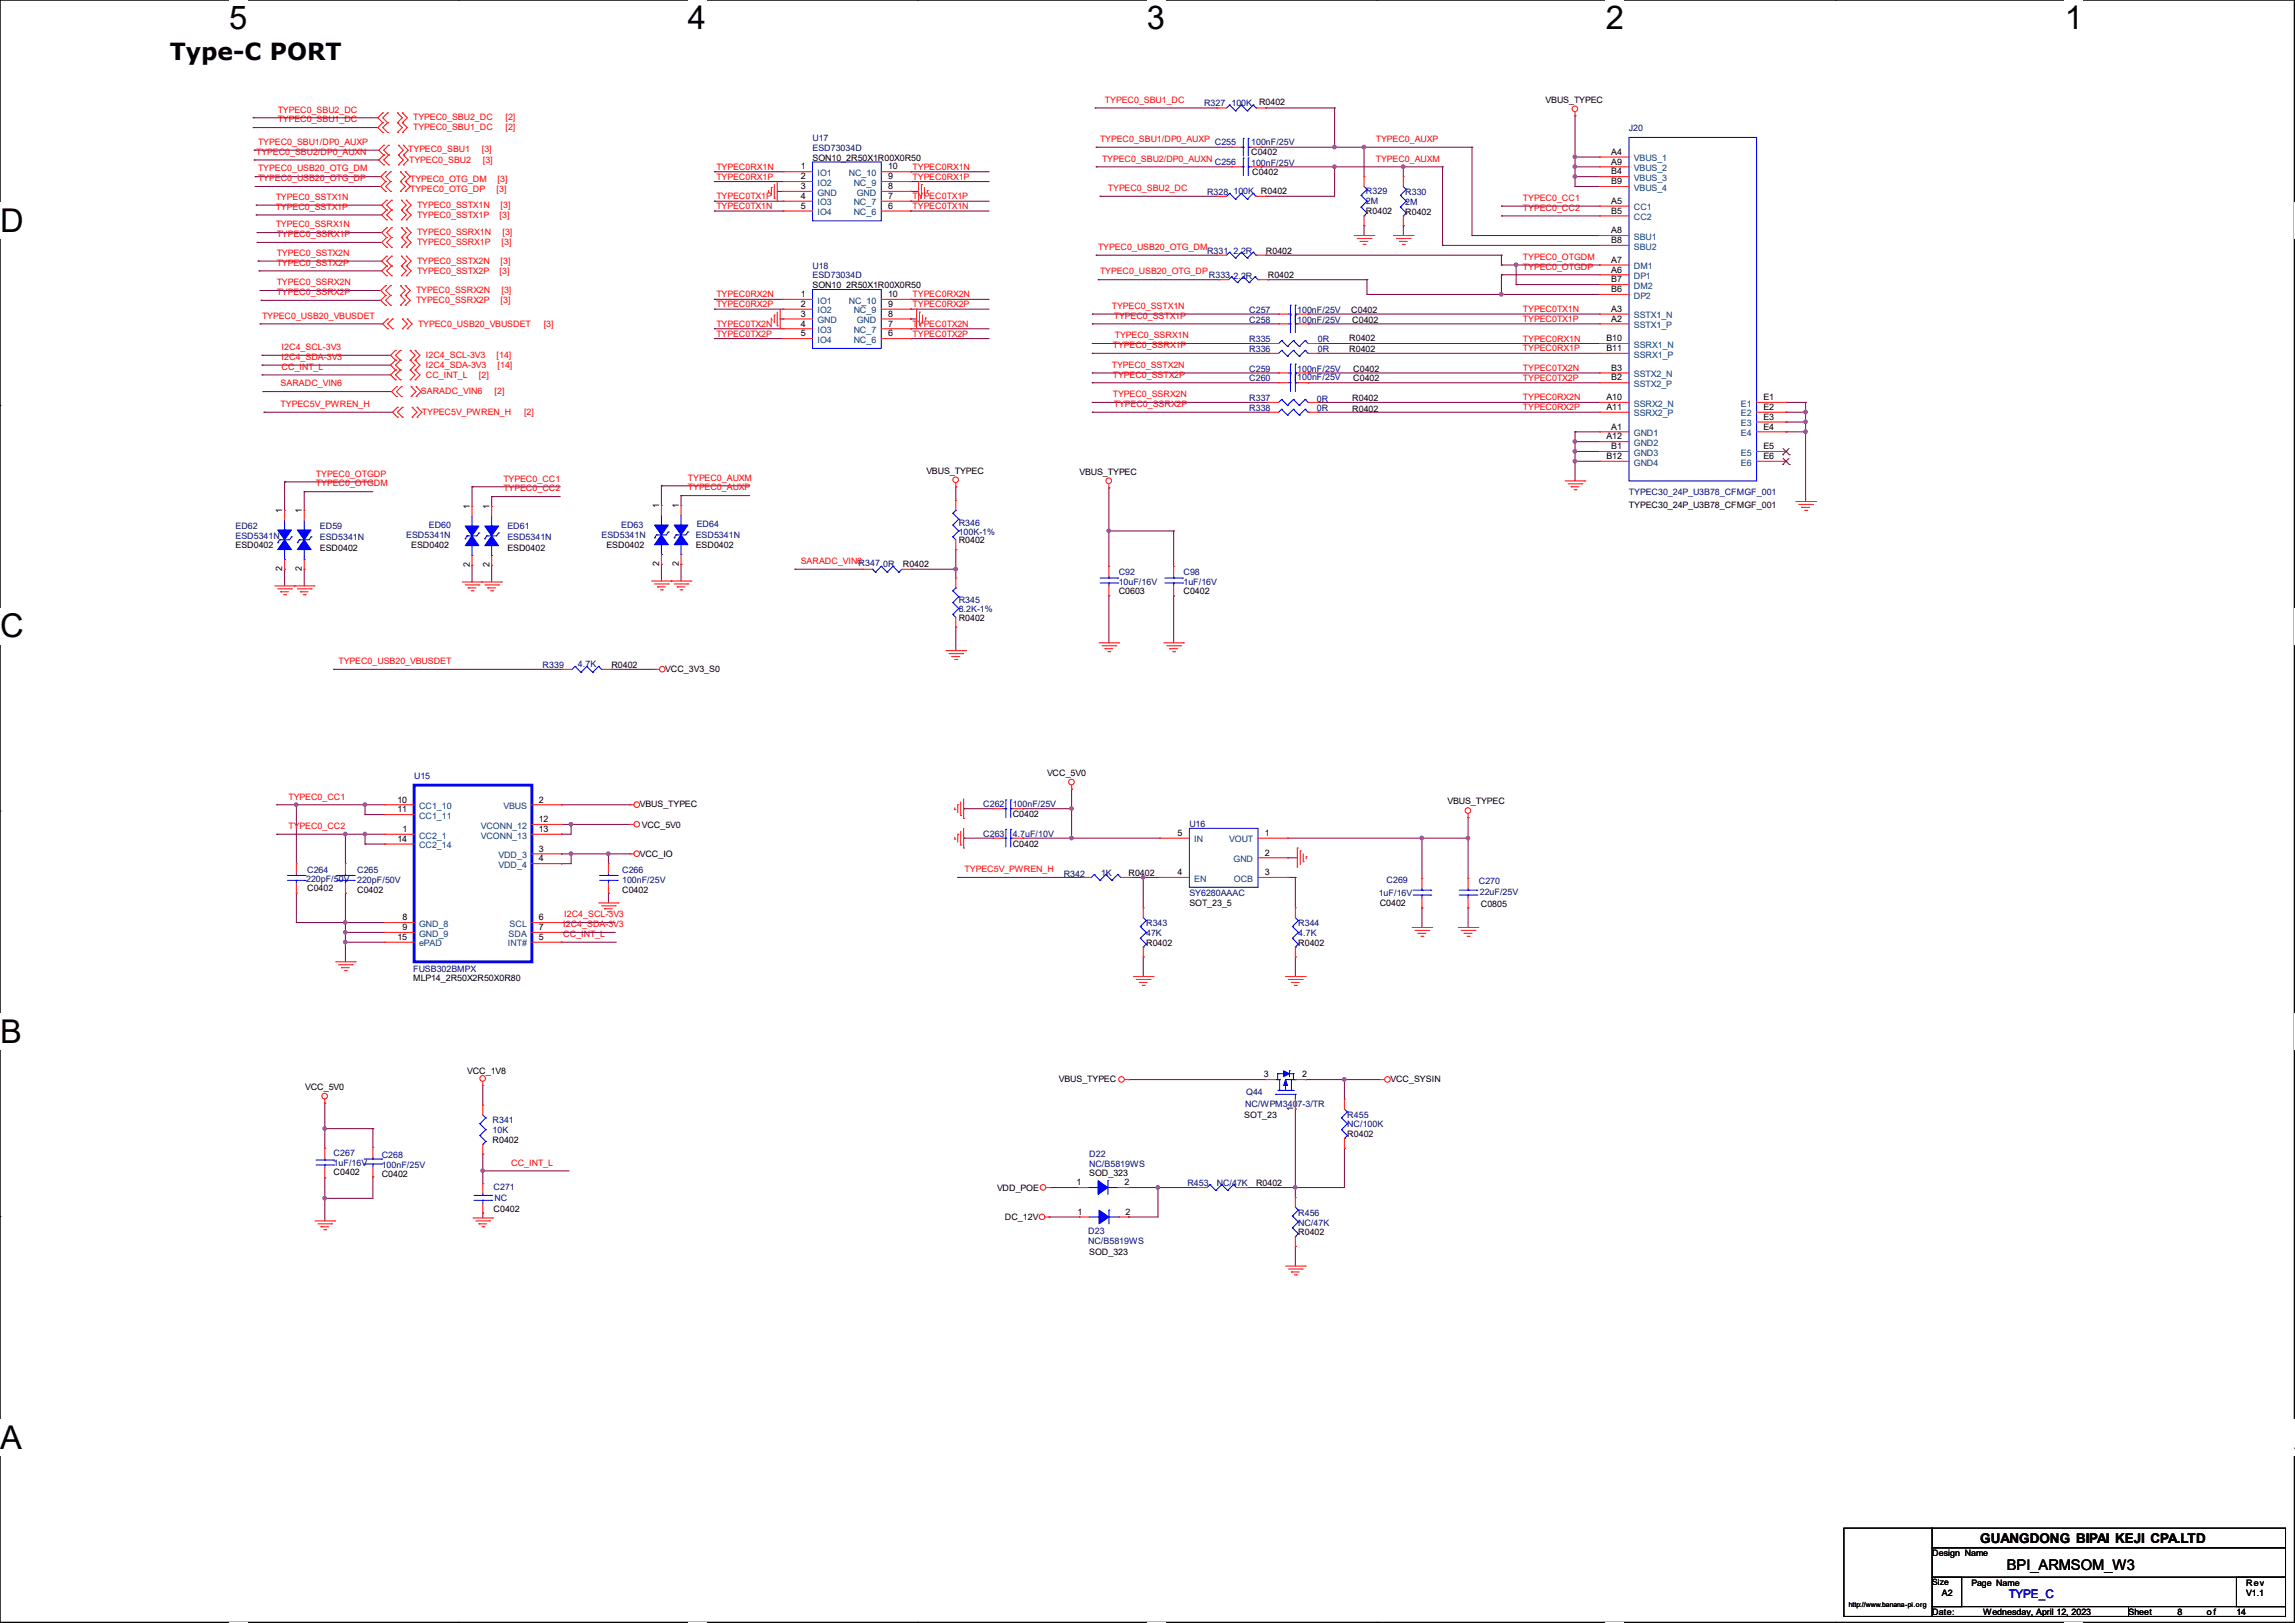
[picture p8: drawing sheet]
<svg xmlns="http://www.w3.org/2000/svg" width="297mm" height="210mm" viewBox="0 0 297 210" stroke-linecap="round" stroke-linejoin="round" font-family="sans-serif">
<defs><g id="words">
<g font-size="4.2">
<text x="29.7" y="3.8">5</text>
<text x="89" y="3.8">4</text>
<text x="148.4" y="3.8">3</text>
<text x="207.8" y="3.8">2</text>
<text x="267.2" y="3.8">1</text>
<text x="0" y="30">D</text>
<text x="0" y="82.5">C</text>
<text x="0" y="135">B</text>
<text x="0" y="187.5">A</text>
<text x="296.9" y="187.5">A</text>
</g>
<text font-size="3" x="22" y="7.7">Type-C PORT</text>
<text font-size="1.9" x="259.7" y="203.1">BPI_ARMSOM_W3</text>
<text font-size="1.7" x="256.3" y="199.6">GUANGDONG BIPAI KEJI CPA.LTD</text>
<text font-size="1.5" fill="#000080" x="260" y="206.8">TYPE_C</text>
<g font-size="1.1" fill="#f00">
<text x="35.9" y="15.8">TYPEC0_SBU1_DC</text>
<text x="35.9" y="14.6">TYPEC0_SBU2_DC</text>
<text x="53.5" y="16.8">TYPEC0_SBU1_DC</text>
<text x="53.5" y="15.6">TYPEC0_SBU2_DC</text>
<text x="65.4" y="16.8">[2]</text>
<text x="65.4" y="15.6">[2]</text>
<text x="143" y="13.3">TYPEC0_SBU1_DC</text>
<text x="33.1" y="20">TYPEC0_SBU2/DP0_AUXN</text>
<text x="33.4" y="18.8">TYPEC0_SBU1/DP0_AUXP</text>
<text x="33.4" y="22.2">TYPEC0_USB20_OTG_DM</text>
<text x="33.4" y="23.5">TYPEC0_USB20_OTG_DP</text>
<text x="52.8" y="19.6">TYPEC0_SBU1</text>
<text x="53" y="21">TYPEC0_SBU2</text>
<text x="53.1" y="23.6">TYPEC0_OTG_DM</text>
<text x="62.4" y="19.6">[3]</text>
<text x="62.5" y="21">[3]</text>
<text x="64.4" y="23.6">[3]</text>
<text x="92.7" y="23.2">TYPEC0RX1P</text>
<text x="92.7" y="22">TYPEC0RX1N</text>
<text x="118.1" y="23.2">TYPEC0RX1P</text>
<text x="118.1" y="22">TYPEC0RX1N</text>
<text x="142.4" y="18.4">TYPEC0_SBU1/DP0_AUXP</text>
<text x="142.6" y="20.9">TYPEC0_SBU2/DP0_AUXN</text>
<text x="178" y="20.9">TYPEC0_AUXM</text>
<text x="178" y="18.4">TYPEC0_AUXP</text>
<text x="35.7" y="25.9">TYPEC0_SSTX1N</text>
<text x="35.7" y="27.1">TYPEC0_SSTX1P</text>
<text x="35.7" y="29.4">TYPEC0_SSRX1N</text>
<text x="53.1" y="24.9">TYPEC0_OTG_DP</text>
<text x="54" y="28.2">TYPEC0_SSTX1P</text>
<text x="54" y="26.9">TYPEC0_SSTX1N</text>
<text x="64.3" y="24.9">[3]</text>
<text x="64.6" y="28.2">[3]</text>
<text x="64.8" y="26.9">[3]</text>
<text x="92.7" y="27.1">TYPEC0TX1N</text>
<text x="92.7" y="25.8">TYPEC0TX1P</text>
<text x="118.1" y="27.1">TYPEC0TX1N</text>
<text x="118.1" y="25.8">TYPEC0TX1P</text>
<text x="143.4" y="24.7">TYPEC0_SBU2_DC</text>
<text x="197.1" y="26">TYPEC0_CC1</text>
<text x="197.1" y="27.3">TYPEC0_CC2</text>
<text x="35.8" y="33.1">TYPEC0_SSTX2N</text>
<text x="35.8" y="34.4">TYPEC0_SSTX2P</text>
<text x="35.8" y="30.7">TYPEC0_SSRX1P</text>
<text x="54" y="31.7">TYPEC0_SSRX1P</text>
<text x="54" y="30.4">TYPEC0_SSRX1N</text>
<text x="54" y="35.4">TYPEC0_SSTX2P</text>
<text x="54" y="34.1">TYPEC0_SSTX2N</text>
<text x="64.6" y="35.4">[3]</text>
<text x="64.8" y="34.1">[3]</text>
<text x="64.9" y="31.7">[3]</text>
<text x="65" y="30.4">[3]</text>
<text x="142.1" y="32.3">TYPEC0_USB20_OTG_DM</text>
<text x="142.4" y="35.5">TYPEC0_USB20_OTG_DP</text>
<text x="197.1" y="33.6">TYPEC0_OTGDM</text>
<text x="197.1" y="34.9">TYPEC0_OTGDP</text>
<text x="33.9" y="41.2">TYPEC0_USB20_VBUSDET</text>
<text x="35.8" y="36.9">TYPEC0_SSRX2N</text>
<text x="35.8" y="38.2">TYPEC0_SSRX2P</text>
<text x="53.8" y="39.2">TYPEC0_SSRX2P</text>
<text x="53.8" y="37.9">TYPEC0_SSRX2N</text>
<text x="64.8" y="39.2">[3]</text>
<text x="64.9" y="37.9">[3]</text>
<text x="92.7" y="38.5">TYPEC0RX2N</text>
<text x="92.7" y="39.8">TYPEC0RX2P</text>
<text x="118.1" y="38.5">TYPEC0RX2N</text>
<text x="118.1" y="39.8">TYPEC0RX2P</text>
<text x="143.9" y="40">TYPEC0_SSTX1N</text>
<text x="144.1" y="41.2">TYPEC0_SSTX1P</text>
<text x="197.1" y="40.4">TYPEC0TX1N</text>
<text x="197.1" y="41.7">TYPEC0TX1P</text>
<text x="36.4" y="45.3">I2C4_SCL-3V3</text>
<text x="36.4" y="46.6">I2C4_SDA-3V3</text>
<text x="36.4" y="47.8">CC_INT_L</text>
<text x="54.1" y="42.2">TYPEC0_USB20_VBUSDET</text>
<text x="55.1" y="46.3">I2C4_SCL-3V3</text>
<text x="55.1" y="47.6">I2C4_SDA-3V3</text>
<text x="64.3" y="46.3">[14]</text>
<text x="64.4" y="47.6">[14]</text>
<text x="70.4" y="42.2">[3]</text>
<text x="92.7" y="43.6">TYPEC0TX2P</text>
<text x="92.7" y="42.3">TYPEC0TX2N</text>
<text x="118.1" y="43.6">TYPEC0TX2P</text>
<text x="118.1" y="42.3">TYPEC0TX2N</text>
<text x="143.9" y="47.6">TYPEC0_SSTX2N</text>
<text x="144" y="45">TYPEC0_SSRX1P</text>
<text x="144.3" y="43.8">TYPEC0_SSRX1N</text>
<text x="197.1" y="44.2">TYPEC0RX1N</text>
<text x="197.1" y="45.5">TYPEC0RX1P</text>
<text x="36.3" y="50">SARADC_VIN6</text>
<text x="36.3" y="52.7">TYPEC5V_PWREN_H</text>
<text x="54.5" y="51">SARADC_VIN6</text>
<text x="54.6" y="53.7">TYPEC5V_PWREN_H</text>
<text x="55.1" y="48.9">CC_INT_L</text>
<text x="62" y="48.9">[2]</text>
<text x="64" y="51">[2]</text>
<text x="67.8" y="53.7">[2]</text>
<text x="144" y="48.9">TYPEC0_SSTX2P</text>
<text x="144" y="51.4">TYPEC0_SSRX2N</text>
<text x="144.1" y="52.7">TYPEC0_SSRX2P</text>
<text x="197.1" y="49.3">TYPEC0TX2P</text>
<text x="197.1" y="48">TYPEC0TX2N</text>
<text x="197.1" y="51.8">TYPEC0RX2N</text>
<text x="197.1" y="53.1">TYPEC0RX2P</text>
<text x="40.9" y="61.7">TYPEC0_OTGDP</text>
<text x="40.9" y="63">TYPEC0_OTGDM</text>
<text x="65.1" y="62.3">TYPEC0_CC1</text>
<text x="65.1" y="63.6">TYPEC0_CC2</text>
<text x="89" y="62.2">TYPEC0_AUXM</text>
<text x="89" y="63.5">TYPEC0_AUXP</text>
<text x="103.6" y="73">SARADC_VIN6R347</text>
<text x="43.8" y="85.9">TYPEC0_USB20_VBUSDET</text>
<text x="37.3" y="107.3">TYPEC0_CC2</text>
<text x="37.3" y="103.5">TYPEC0_CC1</text>
<text x="124.8" y="112.9">TYPEC5V_PWREN_H</text>
<text x="72.9" y="120">I2C4_SDA-3V3</text>
<text x="73" y="118.7">I2C4_SCL-3V3</text>
<text x="72.9" y="121.2">CC_INT_L</text>
<text x="66.2" y="150.8">CC_INT_L</text>
</g>
<g font-size="1.1" fill="#000080">
<text x="155.8" y="13.7">R327 100K</text>
<text x="210.8" y="17">J20</text>
<text x="105.2" y="18.2">U17</text>
<text x="105.2" y="19.5">ESD73034D</text>
<text x="157.2" y="18.8">C255</text>
<text x="157.2" y="21.3">C256</text>
<text x="161.9" y="18.8">100nF/25V</text>
<text x="161.9" y="21.4">100nF/25V</text>
<text x="156.2" y="25.2">R328</text>
<text x="159.6" y="25.1">100K</text>
<text x="176.8" y="25.1">R329</text>
<text x="176.8" y="26.4">2M</text>
<text x="181.9" y="25.2">R330</text>
<text x="181.9" y="26.5">2M</text>
<text x="105.2" y="34.8">U18</text>
<text x="156.2" y="32.9">R331 2.2R</text>
<text x="105.2" y="36">ESD73034D</text>
<text x="156.5" y="36">R333</text>
<text x="159.6" y="36.2">2.2R</text>
<text x="161.7" y="40.5">C257</text>
<text x="161.7" y="41.7">C258</text>
<text x="167.9" y="40.5">100nF/25V</text>
<text x="167.9" y="41.7">100nF/25V</text>
<text x="161.7" y="44.3">R335</text>
<text x="161.7" y="45.6">R336</text>
<text x="170.6" y="44.3">0R</text>
<text x="170.6" y="45.6">0R</text>
<text x="161.7" y="49.4">C260</text>
<text x="161.7" y="48.1">C259</text>
<text x="161.7" y="53.2">R338</text>
<text x="161.7" y="51.9">R337</text>
<text x="167.9" y="49.2">100nF/25V</text>
<text x="167.9" y="48.1">100nF/25V</text>
<text x="170.4" y="53.2">0R</text>
<text x="170.4" y="52">0R</text>
<text x="210.8" y="64.1">TYPEC30_24P_U3B78_CFMGF_001</text>
<text x="30.5" y="68.4">ED62</text>
<text x="30.5" y="69.7">ESD5341N</text>
<text x="41.4" y="68.4">ED59</text>
<text x="41.4" y="69.9">ESD5341N</text>
<text x="52.6" y="69.6">ESD5341N</text>
<text x="55.5" y="68.3">ED60</text>
<text x="65.7" y="68.4">ED61</text>
<text x="65.7" y="69.9">ESD5341N</text>
<text x="77.8" y="69.6">ESD5341N</text>
<text x="80.4" y="68.3">ED63</text>
<text x="90" y="69.6">ESD5341N</text>
<text x="90.2" y="68.2">ED64</text>
<text x="124.1" y="68">R346</text>
<text x="124.1" y="69.2">100K-1%</text>
<text x="114.3" y="73.4">0R</text>
<text x="144.8" y="74.4">C92</text>
<text x="144.8" y="75.7">10uF/16V</text>
<text x="153.2" y="74.4">C98</text>
<text x="153.2" y="75.7">1uF/16V</text>
<text x="124.1" y="78.1">R345</text>
<text x="124.1" y="79.2">8.2K-1%</text>
<text x="70.2" y="86.4">R339</text>
<text x="74.8" y="86.3">4.7K</text>
<text x="53.6" y="100.8">U15</text>
<text x="127.3" y="104.5">C262</text>
<text x="131.1" y="104.5">100nF/25V</text>
<text x="153.9" y="107">U16</text>
<text x="39.8" y="113">C264</text>
<text x="46.2" y="113">C265</text>
<text x="80.5" y="113">C266</text>
<text x="127.3" y="108.3">C263</text>
<text x="131.1" y="108.3">4.7uF/10V</text>
<text x="137.7" y="113.5">R342</text>
<text x="142.5" y="113.4">1K</text>
<text x="39.6" y="114.1">220pF/50V</text>
<text x="46.2" y="114.3">220pF/50V</text>
<text x="80.5" y="114.3">100nF/25V</text>
<text x="148.3" y="119.8">R343</text>
<text x="153.9" y="115.9">SY6280AAAC</text>
<text x="168" y="119.8">R344</text>
<text x="178.4" y="115.9">1uF/16V</text>
<text x="179.4" y="114.3">C269</text>
<text x="191.4" y="114.4">C270</text>
<text x="191.5" y="115.8">22uF/25V</text>
<text x="53.5" y="125.8">FUSB302BMPX</text>
<text x="148.3" y="121.1">47K</text>
<text x="168" y="121.1">4.7K</text>
<text x="161.2" y="143.2">NC/WPM3407-3/TR</text>
<text x="161.3" y="141.7">Q44</text>
<text x="43.2" y="149.6">C267</text>
<text x="49.4" y="149.8">C268</text>
<text x="63.8" y="145.4">R341</text>
<text x="63.8" y="146.6">10K</text>
<text x="141" y="149.7">D22</text>
<text x="174.4" y="144.6">R455</text>
<text x="174.4" y="145.9">NC/100K</text>
<text x="43.2" y="150.8">1uF/16V</text>
<text x="49.4" y="151.1">100nF/25V</text>
<text x="63.9" y="154">C271</text>
<text x="64" y="155.4">NC</text>
<text x="141" y="151">NC/B5819WS</text>
<text x="153.7" y="153.5">R453</text>
<text x="157.5" y="153.5">NC/47K</text>
<text x="140.8" y="159.7">D23</text>
<text x="140.8" y="161">NC/B5819WS</text>
<text x="168" y="157.3">R456</text>
<text x="168" y="158.6">NC/47K</text>
</g>
<g font-size="1.1">
<text x="162.9" y="13.5">R0402</text>
<text x="200" y="13.3">VBUS_TYPEC</text>
<text x="103.6" y="21.9">1</text>
<text x="103.6" y="23.2">2</text>
<text x="105.2" y="20.8">SON10_2R50X1R00X0R50</text>
<text x="114.9" y="21.9">10</text>
<text x="114.9" y="23.2">9</text>
<text x="161.9" y="20">C0402</text>
<text x="162" y="22.7">C0402</text>
<text x="208.5" y="20">A4</text>
<text x="208.5" y="21.3">A9</text>
<text x="208.5" y="23.8">B9</text>
<text x="208.5" y="22.6">B4</text>
<text x="103.6" y="25.7">4</text>
<text x="103.6" y="27">5</text>
<text x="103.6" y="24.5">3</text>
<text x="114.9" y="25.7">7</text>
<text x="114.9" y="27">6</text>
<text x="114.9" y="24.5">8</text>
<text x="163.2" y="25.1">R0402</text>
<text x="176.8" y="27.6">R0402</text>
<text x="181.9" y="27.8">R0402</text>
<text x="208.5" y="26.4">A5</text>
<text x="208.5" y="27.6">B5</text>
<text x="163.8" y="32.9">R0402</text>
<text x="208.5" y="35.3">A6</text>
<text x="208.5" y="34">A7</text>
<text x="208.5" y="30.2">A8</text>
<text x="208.5" y="31.5">B8</text>
<text x="103.6" y="38.4">1</text>
<text x="103.6" y="39.7">2</text>
<text x="103.6" y="41">3</text>
<text x="105.2" y="37.3">SON10_2R50X1R00X0R50</text>
<text x="114.9" y="38.4">10</text>
<text x="114.9" y="39.7">9</text>
<text x="114.9" y="41">8</text>
<text x="164.1" y="36">R0402</text>
<text x="174.9" y="40.5">C0402</text>
<text x="175" y="41.7">C0402</text>
<text x="208.5" y="41.6">A2</text>
<text x="208.5" y="40.3">A3</text>
<text x="208.5" y="36.5">B7</text>
<text x="208.5" y="37.8">B6</text>
<text x="103.6" y="42.2">4</text>
<text x="103.6" y="43.5">5</text>
<text x="114.9" y="42.2">7</text>
<text x="114.9" y="43.5">6</text>
<text x="174.6" y="44.2">R0402</text>
<text x="174.6" y="45.6">R0402</text>
<text x="207.9" y="45.4">B11</text>
<text x="207.9" y="44.2">B10</text>
<text x="208.5" y="48">B3</text>
<text x="175" y="53.3">R0402</text>
<text x="175" y="51.9">R0402</text>
<text x="175.1" y="49.4">C0402</text>
<text x="175.1" y="48.1">C0402</text>
<text x="207.9" y="51.8">A10</text>
<text x="207.9" y="53">A11</text>
<text x="208.5" y="49.2">B2</text>
<text x="228.2" y="51.8">E1</text>
<text x="228.2" y="53">E2</text>
<text x="207.9" y="56.9">A12</text>
<text x="207.9" y="59.4">B12</text>
<text x="208.5" y="55.6">A1</text>
<text x="208.5" y="58.1">B1</text>
<text x="228.2" y="54.3">E3</text>
<text x="228.2" y="55.6">E4</text>
<text x="228.2" y="58.1">E5</text>
<text x="228.2" y="59.4">E6</text>
<text x="60.8" y="65.9" transform="rotate(-90 60.8 65.9)">1</text>
<text x="63.3" y="65.9" transform="rotate(-90 63.3 65.9)">1</text>
<text x="85.3" y="65.8" transform="rotate(-90 85.3 65.8)">1</text>
<text x="87.8" y="65.8" transform="rotate(-90 87.8 65.8)">1</text>
<text x="119.9" y="61.3">VBUS_TYPEC</text>
<text x="139.7" y="61.4">VBUS_TYPEC</text>
<text x="210.8" y="65.7">TYPEC30_24P_U3B78_CFMGF_001</text>
<text x="30.5" y="71">ESD0402</text>
<text x="36.5" y="66.4" transform="rotate(-90 36.5 66.4)">1</text>
<text x="39.1" y="66.4" transform="rotate(-90 39.1 66.4)">1</text>
<text x="41.4" y="71.3">ESD0402</text>
<text x="53.2" y="71">ESD0402</text>
<text x="65.7" y="71.3">ESD0402</text>
<text x="78.5" y="71">ESD0402</text>
<text x="90" y="71">ESD0402</text>
<text x="124.1" y="70.3">R0402</text>
<text x="36.5" y="73.9" transform="rotate(-90 36.5 73.9)">2</text>
<text x="39.1" y="73.9" transform="rotate(-90 39.1 73.9)">2</text>
<text x="60.8" y="73.4" transform="rotate(-90 60.8 73.4)">2</text>
<text x="63.3" y="73.4" transform="rotate(-90 63.3 73.4)">2</text>
<text x="85.3" y="73.3" transform="rotate(-90 85.3 73.3)">2</text>
<text x="87.8" y="73.3" transform="rotate(-90 87.8 73.3)">2</text>
<text x="116.8" y="73.4">R0402</text>
<text x="144.8" y="76.9">C0603</text>
<text x="153.2" y="76.9">C0402</text>
<text x="124.1" y="80.4">R0402</text>
<text x="79.1" y="86.4">R0402</text>
<text x="86.1" y="87">VCC_3V3_S0</text>
<text x="135.5" y="100.4">VCC_5V0</text>
<text x="51.4" y="103.8">10</text>
<text x="51.4" y="105.1">11</text>
<text x="52.1" y="107.7">1</text>
<text x="69.7" y="103.8">2</text>
<text x="69.7" y="106.4">12</text>
<text x="69.7" y="107.7">13</text>
<text x="82.8" y="104.5">VBUS_TYPEC</text>
<text x="83.1" y="107.1">VCC_5V0</text>
<text x="131.1" y="105.8">C0402</text>
<text x="187.3" y="104">VBUS_TYPEC</text>
<text x="51.4" y="108.9">14</text>
<text x="69.7" y="110.2">3</text>
<text x="69.7" y="111.5">4</text>
<text x="82.8" y="110.8">VCC_IO</text>
<text x="131.1" y="109.6">C0402</text>
<text x="146" y="113.4">R0402</text>
<text x="152.4" y="113.2">4</text>
<text x="152.4" y="108.2">5</text>
<text x="163.7" y="113.2">3</text>
<text x="163.7" y="110.7">2</text>
<text x="163.7" y="108.2">1</text>
<text x="39.8" y="115.3">C0402</text>
<text x="46.2" y="115.5">C0402</text>
<text x="52.1" y="119.1">8</text>
<text x="69.7" y="119.1">6</text>
<text x="80.5" y="115.5">C0402</text>
<text x="153.9" y="117.2">SOT_23_5</text>
<text x="178.6" y="117.2">C0402</text>
<text x="191.6" y="117.3">C0805</text>
<text x="51.4" y="121.6">15</text>
<text x="52.1" y="120.4">9</text>
<text x="69.7" y="121.6">5</text>
<text x="69.7" y="120.4">7</text>
<text x="148.3" y="122.4">R0402</text>
<text x="168" y="122.4">R0402</text>
<text x="53.5" y="127">MLP14_2R50X2R50X0R80</text>
<text x="39.5" y="141.1">VCC_5V0</text>
<text x="60.5" y="139">VCC_1V8</text>
<text x="137" y="140">VBUS_TYPEC</text>
<text x="163.6" y="139.4">3</text>
<text x="167.3" y="143.8" transform="rotate(-90 167.3 143.8)">1</text>
<text x="168.5" y="139.4">2</text>
<text x="180" y="140">VCC_SYSIN</text>
<text x="63.8" y="147.9">R0402</text>
<text x="161" y="144.6">SOT_23</text>
<text x="174.4" y="147.2">R0402</text>
<text x="43.2" y="152.1">C0402</text>
<text x="49.4" y="152.4">C0402</text>
<text x="129" y="154.1">VDD_POE</text>
<text x="139.3" y="153.4">1</text>
<text x="141" y="152.2">SOD_323</text>
<text x="145.5" y="153.4">2</text>
<text x="162.6" y="153.5">R0402</text>
<text x="63.9" y="156.8">C0402</text>
<text x="130" y="157.8">DC_12V</text>
<text x="139.4" y="157.2">1</text>
<text x="145.7" y="157.2">2</text>
<text x="168" y="159.9">R0402</text>
<text x="141" y="162.4">SOD_323</text>
<text x="250.1" y="201.4">Design Name</text>
<text x="250.1" y="205.1">Size</text>
<text x="250.1" y="209">Date:</text>
<text x="251.3" y="206.5">A2</text>
<text x="255.1" y="205.2">Page Name</text>
<text x="256.7" y="209">Wednesday, April 12, 2023</text>
<text x="275.5" y="209">Sheet</text>
<text x="281.8" y="209">8</text>
<text x="285.6" y="209">o f</text>
<text x="289.4" y="209">14</text>
<text x="290.7" y="206.5">V1.1</text>
<text x="290.7" y="205.2">Rev</text>
</g>
<g font-size="1.1" fill="#004080">
<text x="105.8" y="22.8">IO1</text>
<text x="109.9" y="22.8">NC_10</text>
<text x="211.4" y="20.9">VBUS_1</text>
<text x="211.4" y="22.1">VBUS_2</text>
<text x="211.4" y="23.4">VBUS_3</text>
<text x="105.8" y="24">IO2</text>
<text x="105.8" y="26.6">IO3</text>
<text x="105.8" y="27.9">IO4</text>
<text x="105.8" y="25.3">GND</text>
<text x="110.5" y="24">NC_9</text>
<text x="110.5" y="26.6">NC_7</text>
<text x="110.5" y="27.9">NC_6</text>
<text x="110.9" y="25.3">GND</text>
<text x="211.4" y="27.2">CC1</text>
<text x="211.4" y="24.7">VBUS_4</text>
<text x="211.4" y="28.5">CC2</text>
<text x="211.4" y="34.8">DM1</text>
<text x="211.4" y="31">SBU1</text>
<text x="211.4" y="32.3">SBU2</text>
<text x="105.8" y="39.3">IO1</text>
<text x="105.8" y="40.6">IO2</text>
<text x="105.8" y="41.8">GND</text>
<text x="109.9" y="39.3">NC_10</text>
<text x="110.5" y="40.6">NC_9</text>
<text x="110.9" y="41.8">GND</text>
<text x="211.4" y="41.2">SSTX1_N</text>
<text x="211.4" y="36.1">DP1</text>
<text x="211.4" y="37.4">DM2</text>
<text x="211.4" y="38.7">DP2</text>
<text x="105.8" y="43.1">IO3</text>
<text x="105.8" y="44.4">IO4</text>
<text x="110.5" y="43.1">NC_7</text>
<text x="110.5" y="44.4">NC_6</text>
<text x="211.4" y="42.5">SSTX1_P</text>
<text x="211.4" y="46.3">SSRX1_P</text>
<text x="211.4" y="45">SSRX1_N</text>
<text x="211.4" y="52.6">SSRX2_N</text>
<text x="211.4" y="53.9">SSRX2_P</text>
<text x="211.4" y="48.8">SSTX2_N</text>
<text x="211.4" y="50.1">SSTX2_P</text>
<text x="225.3" y="52.6">E1</text>
<text x="225.3" y="53.9">E2</text>
<text x="211.4" y="56.4">GND1</text>
<text x="211.4" y="57.7">GND2</text>
<text x="211.4" y="59">GND3</text>
<text x="225.3" y="55.2">E3</text>
<text x="225.3" y="56.4">E4</text>
<text x="225.3" y="59">E5</text>
<text x="211.4" y="60.2">GND4</text>
<text x="225.3" y="60.2">E6</text>
<text x="54.2" y="104.7">CC1_10</text>
<text x="54.2" y="106">CC1_11</text>
<text x="62.2" y="107.2">VCONN_12</text>
<text x="65.1" y="104.7">VBUS</text>
<text x="54.2" y="108.5">CC2_1</text>
<text x="54.2" y="109.8">CC2_14</text>
<text x="62.2" y="108.5">VCONN_13</text>
<text x="64.5" y="111">VDD_3</text>
<text x="64.5" y="112.3">VDD_4</text>
<text x="154.6" y="109">IN</text>
<text x="159.1" y="109">VOUT</text>
<text x="159.6" y="111.6">GND</text>
<text x="54.2" y="119.9">GND_8</text>
<text x="66" y="119.9">SCL</text>
<text x="154.6" y="114.1">EN</text>
<text x="159.7" y="114.1">OCB</text>
<text x="54.2" y="121.2">GND_9</text>
<text x="54.2" y="122.5">ePAD</text>
<text x="65.7" y="122.5">INT#</text>
<text x="65.8" y="121.2">SDA</text>
</g>
<text font-size=".9" x="239.3" y="207.9">http://www.banana-pi.org</text>
</g></defs>
<path d="M0 0h296.9v209.9h-296.9z" fill="none" stroke="#000" stroke-width=".13"/>
<g fill="#fff">
<path d="M29.7 0h2.3v4.7h-2.3z"/>
<path d="M29.7 209.9h2.3v.1h-2.3z"/>
</g>
<path d="M59.4 0h.1M59.4 209.9h.1" fill="none" stroke="#000" stroke-width=".13"/>
<g fill="#fff">
<path d="M89 0h2.4v4.7h-2.4z"/>
<path d="M89 209.9h2.4v.1h-2.4z"/>
</g>
<path d="M118.7 0h.1M118.7 209.9h.1" fill="none" stroke="#000" stroke-width=".13"/>
<g fill="#fff">
<path d="M148.4 0h2.4v4.7h-2.4z"/>
<path d="M148.4 209.9h2.4v.1h-2.4z"/>
</g>
<path d="M178.1 0h.1M178.1 209.9h.1" fill="none" stroke="#000" stroke-width=".13"/>
<g fill="#fff">
<path d="M207.8 0h2.4v4.7h-2.4z"/>
<path d="M207.8 209.9h2.4v.1h-2.4z"/>
</g>
<path d="M237.5 0h.1M237.5 209.9h.1" fill="none" stroke="#000" stroke-width=".13"/>
<g fill="#fff">
<path d="M267.2 0h2.4v4.7h-2.4z"/>
<path d="M267.2 209.9h2.4v.1h-2.4z"/>
<path d="M0 26.2h3v4.7h-3z"/>
<path d="M296.9 26.2h.1v4.7h-.1z"/>
<path d="M0 78.7h3v4.7h-3z"/>
<path d="M296.9 78.7h.1v4.7h-.1z"/>
</g>
<path d="M0 52.5h.1M296.9 52.5h.1" fill="none" stroke="#000" stroke-width=".13"/>
<g fill="#fff">
<path d="M0 131.1h2.8v4.8h-2.8z"/>
<path d="M296.9 131.1h.1v4.8h-.1z"/>
</g>
<path d="M0 104.9h.1M296.9 104.9h.1" fill="none" stroke="#000" stroke-width=".13"/>
<g fill="#fff">
<path d="M0 183.6h2.8v4.8h-2.8z"/>
<path d="M296.8 183.6h.2v4.8h-.2z"/>
</g>
<path d="M0 157.4h.1M296.9 157.4h.1M238.6 197.7h11.5v11.5h-11.5zM250.1 197.7h45.7v2.6h-45.7zM250.1 200.3h45.7v3.8h-45.7zM250.1 204.1h3.8v3.8h-3.8zM250.1 207.9h25.4v1.3h-25.4zM275.5 207.9h20.3v1.3h-20.3zM289.4 204.1h6.4v3.8h-6.4z" fill="none" stroke="#000" stroke-width=".13"/>
<g fill="none" stroke="#800040" stroke-width=".13">
<path d="M32.8 16.5h.1M32.8 15.2h.1M32.8 16.5h16.1M32.8 15.2h16.1M32.9 19.4h.1M32.9 19.4h16.1M141.7 14h.1M141.7 14h15.8M141.9 19h.1M141.9 19h17.5M163.2 19h.1M163.2 19h27.3"/>
<path d="M163.8 14h.1M163.8 14h8.9M172.7 14h.1M172.7 19h.1M172.7 14v5M176.5 19h.1M176.5 19v3.9M190.5 19h.1M190.5 19v11.5M203.8 15h.1M203.8 15v9.1M32.9 20.7h.1"/>
<path d="M32.9 20.7h16.1M33 22.9h.1M33 24.1h.1M33 22.9h16.3M33 24.1h16.3M33.1 26.5h.1M33.1 27.8h.1M33.1 26.5h16.3M33.1 27.8h16.3M33.3 30.1h.1M33.3 31.4h.1M33.3 30.1h16.1"/>
<path d="M33.3 31.4h16.1M33.4 33.8h.1M33.4 33.8h16M33.5 35.1h.1M33.5 35.1h15.9M33.7 37.6h.1M33.7 37.6h15.6M33.8 38.9h.1M33.8 38.9h15.5M92.5 23.5h.1M92.5 22.2h.1M92.5 27.3h.1"/>
<path d="M92.5 26h.1M92.5 38.7h.1M92.5 23.5h8.8M92.5 22.2h8.8M92.5 27.3h8.8M92.5 26h8.8M92.5 38.7h8.8M100.6 24.8h.1M100.6 24.8h.7M117.9 23.5h.1M117.9 22.2h.1M117.9 27.3h.1"/>
<path d="M117.9 26h.1M117.9 38.7h.1M117.9 24.8h.1M117.9 23.5h10.1M117.9 22.2h10.1M117.9 27.3h10.1M117.9 26h10.1M117.9 38.7h10.1M117.9 24.8h1M141.9 21.6h.1M141.9 33h.1M141.9 21.6h17.5"/>
<path d="M141.9 33h15.6M142.1 36.2h.1M142.1 36.2h15.6M142.4 25.4h.1M142.4 25.4h15.1M163.2 21.6h.1M163.2 21.6h23.5M163.8 25.4h.1M163.8 33h.1M163.8 33h30.5M164.1 36.2h.1M164.1 36.2h12.8"/>
<path d="M172.7 21.6h.1M172.7 21.6v3.8h-8.9M176.5 29.2h.1M176.5 29.2v1.3M176.9 38.1h.1M176.9 36.2h.1M176.9 38.1h30.1M176.9 36.2v1.9M181.6 21.6h.1M181.6 29.2h.1M181.6 21.6v1.3M181.6 29.2v1.3"/>
<path d="M186.7 21.6h.1M186.7 31.7h.1M186.7 21.6v10.1M186.7 31.7h20.3M190.5 30.5h.1M190.5 30.5h16.5M194.3 33h.1M194.3 35.6h.1M194.3 34.3h.1M194.3 26.7h.1M194.3 27.9h.1M194.3 38.1h.1"/>
<path d="M194.3 33v1.3M194.3 35.6v2.5M194.3 34.3h12.7M194.3 26.7h12.7M194.3 27.9h12.7M194.3 35.6h12.7M196.2 36.8h.1M196.2 34.3h.1M196.2 36.8h10.8M196.2 34.3v2.5M203.8 21.6h.1M203.8 20.3h.1"/>
<path d="M203.8 22.9h.1M203.8 24.1h.1M203.8 21.6h3.2M203.8 20.3h3.2M203.8 22.9h3.2M203.8 24.1h3.2M33.7 41.9h.1M33.7 41.9h15.8M33.9 46h.1M33.9 47.2h.1M33.9 48.5h.1M33.9 46h16.6"/>
<path d="M33.9 47.2h16.6M33.9 48.5h16.6M34 50.7h.1M34 50.7h16.7M34.2 53.3h.1M34.2 53.3h16.6M92.5 43.8h.1M92.5 42.5h.1M92.5 40h.1M92.5 43.8h8.8M92.5 42.5h8.8M92.5 40h8.8"/>
<path d="M101 41.3h.1M101 41.3h.3M117.9 43.8h.1M117.9 42.5h.1M117.9 40h.1M117.9 41.3h.1M117.9 43.8h10.1M117.9 42.5h10.1M117.9 40h10.1M117.9 41.3h.7M141.4 40.6h.1M141.4 41.9h.1"/>
<path d="M141.4 48.3h.1M141.4 49.5h.1M141.4 44.4h.1M141.4 45.7h.1M141.4 52.1h.1M141.4 53.3h.1M141.4 52.1h22.8M141.4 53.3h22.8M141.4 40.6h24.1M141.4 41.9h24.1M141.4 48.3h24.1M141.4 49.5h24.1"/>
<path d="M141.4 44.4h22.8M141.4 45.7h22.8M169.3 40.6h.1M169.3 41.9h.1M169.3 49.5h.1M169.3 48.3h.1M169.3 40.6h37.7M169.3 41.9h37.7M169.3 48.3h37.7M169.3 49.5h37.7M170.6 52.1h.1M170.6 53.3h.1"/>
<path d="M170.6 44.4h.1M170.6 45.7h.1M170.6 52.1h36.4M170.6 53.3h36.4M170.6 44.4h36.4M170.6 45.7h36.4M203.8 55.9h.1M203.8 57.1h.1M203.8 58.4h.1M203.8 59.7h.1M203.8 55.9v6.3M203.8 55.9h3.2"/>
<path d="M203.8 57.1h3.2M203.8 58.4h3.2M203.8 59.7h3.2M231.1 52.1h.1M231.1 53.3h.1M231.1 54.6h.1M231.1 55.9h.1M231.1 55.9h2.6M231.1 52.1h2.6M231.1 53.3h2.6M231.1 54.6h2.6M233.7 52.1h.1"/>
<path d="M233.7 53.3h.1M233.7 54.6h.1M233.7 55.9h.1M233.7 52.1v12.8M36.8 62.4h.1M36.8 73.7h.1M36.8 62.4h11.5M36.8 62.4v3.6M36.8 73.7v2.1M39.4 63.6h.1M39.4 73.7h.1M39.4 63.6h8.9"/>
<path d="M39.4 63.6v2.4M39.4 73.7v2.1M61.1 63h.1M61.1 73.2h.1M61.1 63h11.4M61.1 63v2.5M61.1 73.2v2.1M63.6 64.3h.1M63.6 73.2h.1M63.6 64.3h8.9M63.6 64.3v1.2M63.6 73.2v2.1"/>
<path d="M85.6 62.9h.1M85.6 73h.1M85.6 62.9h11.4M85.6 62.9v2.5M85.6 73v2.2M88.1 64.1h.1M88.1 73h.1M88.1 64.1h8.9M88.1 64.1v1.3M88.1 73v2.2M102.9 73.7h.1M102.9 73.7h8.7"/>
<path d="M118 73.7h.1M118 73.7h5.7M123.7 73.7h.1M123.7 71.1h.1M123.7 63h.1M123.7 63v1.8M123.7 71.1v3.7M143.5 77.1h.1M143.5 63.1h.1M143.5 68.7h.1M143.5 63.1v10.2M143.5 77.1v6.1"/>
<path d="M143.5 68.7h8.4M151.9 77.1h.1M151.9 68.7h.1M151.9 68.7v4.6M151.9 77.1v6.1M43.2 86.6h.1M43.2 86.6h29.6M79.1 86.6h.1M79.1 86.6h5.7M123.7 81.2h.1M123.7 81.2v3M35.8 107.9h.1"/>
<path d="M35.8 104.1h.1M35.8 107.9h14M35.8 104.1h14M38.4 104.1h.1M38.4 115.6h.1M38.4 119.4h.1M38.4 104.1v7.7M38.4 115.6v3.8M38.4 119.4h11.4M44.7 107.9h.1M44.7 119.4h.1M44.7 115.6h.1"/>
<path d="M44.7 107.9v3.9M44.7 115.6v8.9M47.2 109.2h.1M47.2 107.9h.1M47.2 105.4h.1M47.2 104.1h.1M47.2 109.2h2.6M47.2 104.1v1.3M47.2 107.9v1.3M47.2 105.4h2.6M72.6 110.5h.1M72.6 111.8h.1"/>
<path d="M72.6 104.1h.1M72.6 106.7h.1M72.6 107.9h.1M72.6 119.4h.1M72.6 110.5h8.9M72.6 104.1h8.9M72.6 119.4h7M72.6 106.7h8.9M73.9 110.5h.1M73.9 106.7h.1M73.9 110.5v1.3h-1.3M73.9 106.7v1.2h-1.3"/>
<path d="M78.7 110.5h.1M78.7 115.6h.1M78.7 110.5v1.3M78.7 115.6v1.2M124 113.5h.1M124 113.5h16M124.7 108.5h.1M124.7 104.6h.1M124.7 108.5h3.8M124.7 104.6h3.8M132.3 108.5h.1M132.3 104.6h.1"/>
<path d="M132.3 108.5h17.8M132.3 104.6h6.4M138.7 102.1h.1M138.7 104.6h.1M138.7 108.5h.1M138.7 102.1v6.4M146.3 113.5h.1M146.3 113.5h3.8M148 113.5h.1M148 113.5v4M166.6 113.5h.1M166.6 111h.1"/>
<path d="M166.6 108.5h23.4M166.6 113.5h1M166.6 111h1.3M167.6 113.5h.1M167.6 113.5v4M184 117.5h.1M184 108.5h.1M184 108.5v5.2M184 117.5v2.5M190 105.8h.1M190 117.5h.1M190 108.5h.1"/>
<path d="M190 105.8v7.9M190 117.5v2.5M44.7 121.9h.1M44.7 120.6h.1M44.7 121.9h5.1M44.7 120.6h5.1M72.6 121.9h.1M72.6 120.6h.1M72.6 121.9h7.2M72.6 120.6h7M146 139.7h.1M146 139.7h17.8"/>
<path d="M148 123.8h.1M148 123.8v2.6M167.6 123.8h.1M167.6 123.8v2.6M168.9 139.7h.1M168.9 139.7h9.8M174 139.7h.1M174 139.7v2.5M42 146h.1M42 142.7h.1M42 152.4h.1M42 155.1h.1"/>
<path d="M42 146h6.3M42 142.7v5.9M42 152.4v5.6M48.3 146h.1M48.3 152.3h.1M48.3 146v2.5M48.3 152.3v2.8h-6.3M62.5 149.4h.1M62.5 151.5h.1M62.5 140.5h.1M62.5 157h.1M62.5 140.5v2.5"/>
<path d="M62.5 149.4v3.8M62.5 157v.6M62.5 151.5h11.2M135.8 157.5h.1M135.8 157.5h3.9M135.9 153.7h.1M135.9 153.7h3.7M145.9 153.7h.1M145.9 153.7h9M146 157.5h.1M149.9 153.7h.1M149.9 153.7v3.8h-3.9"/>
<path d="M161.3 153.7h.1M167.6 143.5h.1M167.6 153.7h.1M167.6 143.5v11.4M174 148.6h.1M174 148.6v5.1h-12.7M167.6 161.3h.1M167.6 161.3v2.5"/>
</g>
<g fill="#f0f" stroke="#f0f" stroke-width=".13">
<circle cx="62.5" cy="151.5" r=".23"/>
<circle cx="194.3" cy="38.1" r=".23"/>
<circle cx="203.8" cy="57.1" r=".23"/>
<circle cx="203.8" cy="58.4" r=".23"/>
<circle cx="203.8" cy="59.7" r=".23"/>
<circle cx="233.7" cy="53.3" r=".23"/>
<circle cx="233.7" cy="54.6" r=".23"/>
<circle cx="233.7" cy="55.9" r=".23"/>
<circle cx="196.2" cy="34.3" r=".23"/>
<circle cx="203.8" cy="21.6" r=".23"/>
<circle cx="203.8" cy="20.3" r=".23"/>
<circle cx="203.8" cy="22.8" r=".23"/>
<circle cx="172.7" cy="19" r=".23"/>
<circle cx="172.7" cy="21.6" r=".23"/>
<circle cx="176.5" cy="19" r=".23"/>
<circle cx="181.6" cy="21.6" r=".23"/>
<circle cx="78.7" cy="110.5" r=".23"/>
<circle cx="73.9" cy="110.5" r=".23"/>
<circle cx="38.3" cy="104.1" r=".23"/>
<circle cx="44.7" cy="107.9" r=".23"/>
<circle cx="47.2" cy="107.9" r=".23"/>
<circle cx="47.2" cy="104.1" r=".23"/>
<circle cx="44.7" cy="121.9" r=".23"/>
<circle cx="44.7" cy="120.6" r=".23"/>
<circle cx="44.7" cy="119.4" r=".23"/>
<circle cx="42" cy="146" r=".23"/>
<circle cx="73.9" cy="106.7" r=".23"/>
<circle cx="190" cy="108.4" r=".23"/>
<circle cx="184" cy="108.4" r=".23"/>
<circle cx="138.7" cy="108.4" r=".23"/>
<circle cx="138.7" cy="104.6" r=".23"/>
<circle cx="147.9" cy="113.5" r=".23"/>
<circle cx="42" cy="155" r=".23"/>
<circle cx="123.7" cy="73.6" r=".23"/>
<circle cx="143.5" cy="68.7" r=".23"/>
<circle cx="174" cy="139.7" r=".23"/>
<circle cx="149.8" cy="153.6" r=".23"/>
<circle cx="167.6" cy="153.6" r=".23"/>
</g>
<g fill="none" stroke="#f00" stroke-width=".13">
<path d="M49.5 17.1h.1M49.5 15.9h.1M49.5 14.6h.1M49.5 15.9l-.6 .6 .6 .6M49.5 14.6l-.6 .6 .6 .7M49.7 18.8h.1M49.7 18.8l-.7 .6 .7 .7M50.2 15.9h.1M50.2 17.1h.1M50.2 14.6h.1M50.2 15.9l-.7 .6 .7 .6M50.2 14.6l-.7 .6 .7 .7"/>
<path d="M50.3 18.8h.1M50.3 18.8l-.6 .6 .6 .7M51.4 15.9h.1M51.4 17.1h.1M51.4 14.6h.1M51.4 15.9l.7 .6-.7 .6M51.4 14.6l.7 .6-.7 .7M51.6 18.8h.1M51.6 18.8l.6 .6-.6 .7M52.1 15.9h.1M52.1 17.1h.1M52.1 14.6h.1"/>
<path d="M52.1 15.9l.6 .6-.6 .6M52.1 14.6l.6 .6-.6 .7M52.2 18.8h.1M52.2 18.8l.6 .6-.6 .7M157.5 14h.1M157.5 14h1.2M159.4 19h.1M159.4 19h1.3M161.9 19h1.3M162.6 14h1.2M163.2 19h.1M163.8 14h.1"/>
<path d="M203.8 15h.1M203.8 14.5v.5M49.7 20.1h.1M49.7 21.3h.1M49.7 20.1l-.7 .6 .7 .6M49.9 24.8h.1M49.9 23.5h.1M49.9 22.2h.1M49.9 39.5h.1M49.9 38.2h.1M49.9 37h.1M49.9 23.5l-.6 .6 .6 .7"/>
<path d="M49.9 22.2l-.6 .7 .6 .6M49.9 38.2l-.6 .7 .6 .6M49.9 37l-.6 .6 .6 .6M50 28.4h.1M50 27.2h.1M50 25.9h.1M50 32h.1M50 30.7h.1M50 29.5h.1M50 35.7h.1M50 34.4h.1M50 33.1h.1"/>
<path d="M50 27.2l-.6 .6 .6 .6M50 25.9l-.6 .6 .6 .7M50 30.7l-.6 .7 .6 .6M50 29.5l-.6 .6 .6 .6M50 34.4l-.6 .7 .6 .6M50 33.1l-.6 .7 .6 .6M50.3 20.1h.1M50.3 21.3h.1M50.3 20.1l-.6 .6 .6 .6M50.5 23.5h.1M50.5 24.8h.1M50.5 22.2h.1"/>
<path d="M50.5 38.2h.1M50.5 39.5h.1M50.5 37h.1M50.5 23.5l-.6 .6 .6 .7M50.5 22.2l-.6 .7 .6 .6M50.5 38.2l-.6 .7 .6 .6M50.5 37l-.6 .6 .6 .6M50.7 27.2h.1M50.7 28.4h.1M50.7 25.9h.1M50.7 30.7h.1M50.7 32h.1"/>
<path d="M50.7 29.5h.1M50.7 34.4h.1M50.7 35.7h.1M50.7 33.1h.1M50.7 25.9l-.7 .6 .7 .7M50.7 27.2l-.7 .6 .7 .6M50.7 30.7l-.7 .7 .7 .6M50.7 29.5l-.7 .6 .7 .6M50.7 34.4l-.7 .7 .7 .6M50.7 33.1l-.7 .7 .7 .6M51.6 20.1h.1M51.6 21.3h.1"/>
<path d="M51.6 20.1l.6 .6-.6 .6M51.8 23.5h.1M51.8 24.8h.1M51.8 22.2h.1M51.8 38.2h.1M51.8 39.5h.1M51.8 37h.1M51.8 23.5l.7 .6-.7 .7M51.8 22.2l.7 .7-.7 .6M51.8 38.2l.7 .7-.7 .6M51.8 37l.7 .6-.7 .6M51.9 27.2h.1"/>
<path d="M51.9 28.4h.1M51.9 25.9h.1M51.9 30.7h.1M51.9 32h.1M51.9 29.5h.1M51.9 34.4h.1M51.9 35.7h.1M51.9 33.1h.1M51.9 27.2l.7 .6-.7 .6M51.9 25.9l.7 .6-.7 .7M51.9 30.7l.7 .7-.7 .6M51.9 29.5l.7 .6-.7 .6"/>
<path d="M51.9 34.4l.7 .7-.7 .6M51.9 33.1l.7 .7-.7 .6M52.2 20.1h.1M52.2 21.3h.1M52.2 20.1l.6 .6-.6 .6M52.5 23.5h.1M52.5 24.8h.1M52.5 22.2h.1M52.5 38.2h.1M52.5 39.5h.1M52.5 37h.1M52.5 22.2l.6 .7-.6 .6"/>
<path d="M52.5 23.5l.6 .6-.6 .7M52.5 38.2l.6 .7-.6 .6M52.5 37l.6 .6-.6 .6M52.6 27.2h.1M52.6 28.4h.1M52.6 25.9h.1M52.6 30.7h.1M52.6 32h.1M52.6 29.5h.1M52.6 34.4h.1M52.6 35.7h.1M52.6 33.1h.1"/>
<path d="M52.6 27.2l.6 .6-.6 .6M52.6 25.9l.6 .6-.6 .7M52.6 30.7l.6 .7-.6 .6M52.6 29.5l.6 .6-.6 .6M52.6 34.4l.6 .7-.6 .6M52.6 33.1l.6 .7-.6 .6M99.4 24.9h.1M99.4 24.6v.3M99.8 24.3h.1M99.8 24.3v1M100.2 25.7h.1M100.2 23.9v1.8"/>
<path d="M100.6 26h.1M100.6 23.5v2.5M101.3 38.7h.1M101.3 22.2h.1M101.3 23.5h.1M101.3 26h.1M101.3 27.3h.1M101.3 24.8h.1M101.3 38.7h3.9M101.3 22.2h3.9M101.3 23.5h3.9M101.3 26h3.9"/>
<path d="M101.3 27.3h3.9M101.3 24.8h3.9M114 38.7h3.9M114 22.2h3.9M114 23.5h3.9M114 26h3.9M114 27.3h3.9M114 24.8h3.9M117.9 38.7h.1M117.9 22.2h.1M117.9 23.5h.1M117.9 26h.1"/>
<path d="M117.9 27.3h.1M117.9 24.8h.1M118.9 23.5h.1M118.9 23.5v2.5M119.3 23.9h.1M119.3 23.9v1.8M119.6 25.3h.1M119.6 24.3v1M120 24.6h.1M120 24.6v.3M157.5 33h.1M157.5 25.4h.1"/>
<path d="M157.5 33h1.2M157.5 25.4h1.2M157.7 36.2h.1M157.7 36.2h1.3M159.4 21.6h.1M159.4 21.6h1.3M161.9 21.6h1.3M162.6 33h1.2M162.6 25.4h1.2M162.8 36.2h1.3M163.2 21.6h.1M163.8 33h.1"/>
<path d="M163.8 25.4h.1M164.1 36.2h.1M175.3 30.5h2.5M175.6 30.9h1.8M176 31.2h.1M176 31.2h1M176.4 31.6h.3M176.5 22.9h.1M176.5 29.2h.1M176.5 22.9v1.2M176.5 27.9v1.3M176.7 31.6h.1"/>
<path d="M177.4 30.9h.1M177.8 30.5h.1M180.3 30.5h2.6M180.7 30.9h1.8M181.1 31.2h.1M181.1 31.2h1M181.5 31.6h.2M181.6 22.9h.1M181.6 29.2h.1M181.6 22.9v1.2M181.6 27.9v1.3M181.7 31.6h.1"/>
<path d="M182.5 30.9h.1M182.9 30.5h.1M207 20.3h.1M207 26.7h.1M207 35.6h.1M207 34.3h.1M207 30.5h.1M207 21.6h.1M207 24.1h.1M207 31.7h.1M207 36.8h.1M207 38.1h.1"/>
<path d="M207 27.9h.1M207 22.9h.1M207 30.5h3.8M207 21.6h3.8M207 20.3h3.8M207 26.7h3.8M207 35.6h3.8M207 34.3h3.8M207 24.1h3.8M207 31.7h3.8M207 36.8h3.8M207 38.1h3.8"/>
<path d="M207 27.9h3.8M207 22.9h3.8M50.2 42.5h.1M50.2 41.3h.1M50.2 41.3l-.7 .6 .7 .6M50.8 41.3h.1M50.8 42.5h.1M50.8 41.3l-.6 .6 .6 .6M51.2 46.6h.1M51.2 45.3h.1M51.2 47.9h.1M51.2 49.1h.1"/>
<path d="M51.2 45.3l-.7 .7 .7 .6M51.2 46.6l-.7 .6 .7 .7M51.2 47.9l-.7 .6 .7 .6M51.3 51.3h.1M51.3 50h.1M51.3 50l-.6 .7 .6 .6M51.4 54h.1M51.4 52.7h.1M51.4 52.7l-.6 .6 .6 .7M51.8 45.3h.1M51.8 46.6h.1M51.8 47.9h.1"/>
<path d="M51.8 49.1h.1M51.8 45.3l-.6 .7 .6 .6M51.8 47.9l-.6 .6 .6 .6M51.8 46.6l-.6 .6 .6 .7M51.9 50h.1M51.9 51.3h.1M51.9 50l-.6 .7 .6 .6M52.1 41.3h.1M52.1 42.5h.1M52.1 52.7h.1M52.1 54h.1M52.1 41.3l.6 .6-.6 .6"/>
<path d="M52.1 52.7l-.7 .6 .7 .7M52.7 41.3h.1M52.7 42.5h.1M52.7 41.3l.6 .6-.6 .6M53.1 45.3h.1M53.1 46.6h.1M53.1 47.9h.1M53.1 49.1h.1M53.1 47.9l.6 .6-.6 .6M53.1 45.3l.6 .7-.6 .6M53.1 46.6l.6 .6-.6 .7M53.2 50h.1"/>
<path d="M53.2 51.3h.1M53.2 50l.6 .7-.6 .6M53.3 52.7h.1M53.3 54h.1M53.3 52.7l.7 .6-.7 .7M53.7 45.3h.1M53.7 46.6h.1M53.7 47.9h.1M53.7 49.1h.1M53.7 45.3l.7 .7-.7 .6M53.7 46.6l.7 .6-.7 .7M53.7 47.9l.7 .6-.7 .6"/>
<path d="M53.8 50h.1M53.8 51.3h.1M53.8 50l.7 .7-.7 .6M54 52.7h.1M54 54h.1M54 52.7l.6 .6-.6 .7M99.8 41.4h.1M99.8 41.1v.3M100.2 40.8h.1M100.2 40.8v1M100.6 42.2h.1M100.6 40.4v1.8"/>
<path d="M101 42.5h.1M101 40v2.5M101.3 40h.1M101.3 42.5h.1M101.3 43.8h.1M101.3 41.3h.1M101.3 40h3.9M101.3 42.5h3.9M101.3 43.8h3.9M101.3 41.3h3.9M114 40h3.9M114 42.5h3.9"/>
<path d="M114 43.8h3.9M114 41.3h3.9M117.9 40h.1M117.9 42.5h.1M117.9 43.8h.1M117.9 41.3h.1M118.6 40h.1M118.6 40v2.5M119 40.4h.1M119 40.4v1.8M119.4 41.8h.1M119.4 40.8v1"/>
<path d="M119.8 41.1h.1M119.8 41.1v.3M164.2 44.4h.1M164.2 45.7h.1M164.2 53.3h.1M164.2 52.1h.1M164.2 44.4h1.3M164.2 45.7h1.3M164.2 52.1h1.3M164.2 53.3h1.3M165.5 40.6h.1M165.5 49.5h.1"/>
<path d="M165.5 48.3h.1M165.5 41.9h.1M165.5 40.6h1.3M165.5 49.5h1.3M165.5 48.3h1.3M165.5 41.9h1.3M168 40.6h1.3M168 49.5h1.3M168 48.3h1.3M168 41.9h1.3M169.3 40.6h.1M169.3 49.5h.1"/>
<path d="M169.3 48.3h.1M169.3 41.9h.1M169.3 44.4h1.3M169.3 45.7h1.3M169.3 52.1h1.3M169.3 53.3h1.3M170.6 44.4h.1M170.6 45.7h.1M170.6 53.3h.1M170.6 52.1h.1M207 55.9h.1M207 41.9h.1"/>
<path d="M207 40.6h.1M207 52.1h.1M207 53.3h.1M207 57.1h.1M207 59.7h.1M207 45.7h.1M207 44.4h.1M207 48.3h.1M207 49.5h.1M207 58.4h.1M207 40.6h3.8M207 44.4h3.8"/>
<path d="M207 49.5h3.8M207 48.3h3.8M207 45.7h3.8M207 55.9h3.8M207 41.9h3.8M207 52.1h3.8M207 53.3h3.8M207 57.1h3.8M207 59.7h3.8M207 58.4h3.8M227.3 55.9h3.8M227.3 52.1h3.8"/>
<path d="M227.3 53.3h3.8M227.3 59.7h3.8M227.3 58.4h3.8M227.3 54.6h3.8M231.1 52.1h.1M231.1 53.3h.1M231.1 54.6h.1M231.1 55.9h.1M231.1 58.4h.1M231.1 59.7h.1M35.6 75.8h5M35.9 76.2h1.8"/>
<path d="M36.3 76.6h.1M36.3 76.6h1M36.7 77h.3M36.8 66h.1M36.8 73.7h.1M36.8 66v1.3M36.8 72.4v1.3M37 77h.1M37.7 76.2h.1M38.1 75.8h.1M38.5 76.2h1.8M38.9 76.6h.1"/>
<path d="M38.9 76.6h1M39.2 77h.3M39.4 66h.1M39.4 73.7h.1M39.4 66v1.3M39.4 72.4v1.3M39.5 77h.1M40.3 76.2h.1M40.6 75.8h.1M59.8 75.3h5.1M60.2 75.7h1.8M60.6 76.1h.1"/>
<path d="M60.6 76.1h1M61 76.5h.2M61.1 65.5h.1M61.1 73.2h.1M61.1 65.5v1.3M61.1 71.9v1.3M61.2 76.5h.1M62 75.7h.1M62.4 75.3h.1M62.7 75.7h1.8M63.1 76.1h.1M63.1 76.1h1"/>
<path d="M63.5 76.5h.3M63.6 65.5h.1M63.6 73.2h.1M63.6 65.5v1.3M63.6 71.9v1.3M63.8 76.5h.1M64.5 75.7h.1M64.9 75.3h.1M84.3 75.2h5.1M84.7 75.6h1.8M85.1 75.9h.1M85.1 75.9h1"/>
<path d="M85.5 76.3h.2M85.6 65.4h.1M85.6 73h.1M85.6 65.4v1.3M85.6 71.8v1.2M85.7 76.3h.1M86.5 75.6h.1M86.9 75.2h.1M87.2 75.6h1.8M87.6 75.9h.1M87.6 75.9h1M88 76.3h.3"/>
<path d="M88.1 65.4h.1M88.1 73h.1M88.1 65.4v1.3M88.1 71.8v1.2M88.3 76.3h.1M89 75.6h.1M89.4 75.2h.1M111.6 73.7h.1M111.6 73.7h1.3M116.7 73.7h1.3M118 73.7h.1M123.7 63h.1"/>
<path d="M123.7 74.8h.1M123.7 71.1h.1M123.7 64.8h.1M123.7 62.5v.5M123.7 64.8v1.2M123.7 69.8v1.3M123.7 74.8v1.3M123.7 79.9v1.3M143.5 63.1h.1M143.5 73.3h.1M143.5 77.1h.1M143.5 62.6v.5"/>
<path d="M143.5 73.3v1.2M143.5 75.8v1.3M151.9 73.3h.1M151.9 77.1h.1M151.9 73.3v1.2M151.9 75.8v1.3M202.6 62.2h2.5M202.9 62.6h1.8M203.3 63h.1M203.3 63h1M203.7 63.4h.3M204 63.4h.1"/>
<path d="M204.7 62.6h.1M205.1 62.2h.1M232.4 64.9h2.5M232.8 65.3h1.8M233.2 65.7h.1M233.2 65.7h1M233.6 66h.2M233.8 66h.1M234.6 65.3h.1M234.9 64.9h.1M72.8 86.6h.1M72.8 86.6h1.2"/>
<path d="M77.9 86.6h1.2M79.1 86.6h.1M84.8 86.6h.1M84.8 86.6h.5M122.4 84.2h2.6M122.8 84.6h1.8M123.2 85h.1M123.2 85h1M123.6 85.3h.2M123.7 81.2h.1M123.8 85.3h.1M124.6 84.6h.1"/>
<path d="M125 84.2h.1M142.2 83.2h2.6M142.6 83.6h1.8M143 83.9h.1M143 83.9h1M143.4 84.3h.2M143.6 84.3h.1M144.4 83.6h.1M144.8 83.2h.1M150.6 83.2h2.6M151 83.6h1.8M151.4 83.9h.1"/>
<path d="M151.4 83.9h1M151.8 84.3h.2M152 84.3h.1M152.8 83.6h.1M153.2 83.2h.1M38.4 111.8h.1M38.4 115.6h.1M38.4 111.8v1.2M38.4 114.3v1.3M44.7 111.8h.1M44.7 115.6h.1M44.7 111.8v1.2"/>
<path d="M44.7 114.3v1.3M49.8 107.9h.1M49.8 119.4h.1M49.8 104.1h.1M49.8 105.4h.1M49.8 109.2h.1M49.8 104.1h3.8M49.8 107.9h3.8M49.8 119.4h3.8M49.8 105.4h3.8M49.8 109.2h3.8M68.8 106.7h3.8"/>
<path d="M68.8 104.1h3.8M68.8 110.5h3.8M68.8 107.9h3.8M68.8 111.8h3.8M68.8 119.4h3.8M72.6 104.1h.1M72.6 110.5h.1M72.6 111.8h.1M72.6 119.4h.1M72.6 106.7h.1M72.6 107.9h.1M77.5 116.8h2.5"/>
<path d="M77.9 117.2h1.7M78.2 117.6h.1M78.2 117.6h1M78.6 118h.3M78.7 111.8h.1M78.7 115.6h.1M78.7 111.8v1.2M78.7 114.3v1.3M78.9 118h.1M79.6 117.2h.1M80 116.8h.1M81.5 106.7h.1"/>
<path d="M81.5 104.1h.1M81.5 110.5h.1M81.5 106.7h.5M81.5 104.1h.5M81.5 110.5h.5M123.6 108.6h.1M123.6 104.8h.1M123.6 104.5v.3M123.6 108.3v.3M124 107.9h.1M124 104.1h.1M124 104.1v1.1"/>
<path d="M124 107.9v1.1M124.3 109.3h.1M124.3 105.5h.1M124.3 103.8v1.7M124.3 107.6v1.7M124.7 109.7h.1M124.7 105.9h.1M124.7 103.4v2.5M124.7 107.2v2.5M128.5 108.5h.1M128.5 104.6h.1M128.5 108.5h1.3"/>
<path d="M128.5 104.6h1.3M131.1 108.5h1.2M131.1 104.6h1.2M132.3 108.5h.1M132.3 104.6h.1M138.7 102.1h.1M138.7 101.6v.5M140 113.5h.1M140 113.5h1.2M145 113.5h1.3M146.3 113.5h.1M148 117.5h.1"/>
<path d="M148 117.5v1.2M150.1 113.5h.1M150.1 108.5h.1M150.1 113.5h3.8M150.1 108.5h3.8M162.8 113.5h3.8M162.8 111h3.8M162.8 108.5h3.8M166.6 113.5h.1M166.6 111h.1M166.6 108.5h.1M167.6 117.5h.1"/>
<path d="M167.6 117.5v1.2M167.9 109.7h.1M167.9 109.7v2.6M168.3 110.1h.1M168.3 110.1v1.8M168.7 111.5h.1M168.7 110.5v1M169 110.9h.1M169 110.9v.2M184 113.7h.1M184 117.5h.1M184 113.7v1.2"/>
<path d="M184 116.2v1.3M190 105.8h.1M190 113.7h.1M190 117.5h.1M190 105.3v.5M190 113.7v1.2M190 116.2v1.3M43.4 124.5h2.6M43.8 124.8h1.8M44.2 125.2h.1M44.2 125.2h1M44.6 125.6h.2"/>
<path d="M44.8 125.6h.1M45.6 124.8h.1M46 124.5h.1M49.8 120.6h.1M49.8 121.9h.1M49.8 121.9h3.8M49.8 120.6h3.8M62.5 140v.5M68.8 121.9h3.8M68.8 120.6h3.8M72.6 121.9h.1M72.6 120.6h.1"/>
<path d="M145.5 139.7h.5M146 139.7h.1M146.7 126.4h2.5M147.1 126.7h1.7M147.4 127.1h.1M147.4 127.1h1.1M147.8 127.5h.3M148 123.8h.1M148 122.6v1.2M148.1 127.5h.1M148.8 126.7h.1M149.2 126.4h.1"/>
<path d="M163.8 139.7h.1M163.8 139.7h1.3M166.4 126.4h2.5M166.8 126.7h1.7M167.1 127.1h.1M167.1 127.1h1M167.5 127.5h.3M167.6 123.8h.1M167.6 139.7h1.3M167.6 122.6v1.2M167.8 127.5h.1M168.5 126.7h.1"/>
<path d="M168.9 126.4h.1M168.9 139.7h.1M178.7 139.7h.1M178.7 139.7h.5M182.8 120h2.5M183.1 120.4h1.8M183.5 120.8h.1M183.5 120.8h1M183.9 121.2h.2M184.1 121.2h.1M184.9 120.4h.1M185.3 120h.1"/>
<path d="M188.7 120h2.6M189.1 120.4h1.8M189.5 120.8h.1M189.5 120.8h1M189.9 121.2h.2M190.1 121.2h.1M190.9 120.4h.1M191.3 120h.1M40.8 158h2.5M41.1 158.4h1.8M41.5 158.7h.1M41.5 158.7h1"/>
<path d="M41.9 159.1h.3M42 142.7h.1M42 148.6h.1M42 152.4h.1M42 142.2v.5M42 148.6v1.3M42 151.1v1.3M42.2 159.1h.1M42.9 158.4h.1M43.3 158h.1M48.3 148.5h.1M48.3 152.3h.1"/>
<path d="M48.3 148.5v1.2M48.3 151v1.3M61.2 157.6h2.6M61.6 158h1.8M62 158.4h.1M62 158.4h1M62.4 158.7h.2M62.5 140.5h.1M62.5 153.2h.1M62.5 157h.1M62.5 143h.1M62.5 149.4h.1"/>
<path d="M62.5 143v1.3M62.5 148.1v1.3M62.5 153.2v1.2M62.5 155.7v1.3M62.6 158.7h.1M63.4 158h.1M63.8 157.6h.1M135.3 157.5h.5M135.4 153.7h.5M135.8 157.5h.1M135.9 153.7h.1M139.6 153.7h.1"/>
<path d="M139.6 153.7h1.2M139.7 157.5h.1M139.7 157.5h1.3M144.7 153.7h1.2M144.8 157.5h1.2M145.9 153.7h.1M146 157.5h.1M154.9 153.7h.1M154.9 153.7h1.3M160 153.7h1.3M161.3 153.7h.1M167.6 143.5h.1"/>
<path d="M167.6 154.9h.1M167.6 142.2v1.3M167.6 154.9v1.3M174 142.2h.1M174 148.6h.1M174 142.2v1.3M174 147.3v1.3M166.4 163.8h2.5M166.8 164.2h1.7M167.1 164.6h.1M167.1 164.6h1M167.5 165h.3"/>
<path d="M167.6 161.3h.1M167.6 160v1.3M167.8 165h.1M168.5 164.2h.1M168.9 163.8h.1"/>
<circle cx="203.8" cy="14.1" r=".36"/>
<circle cx="123.7" cy="62.1" r=".36"/>
<circle cx="143.5" cy="62.2" r=".36"/>
<circle cx="85.7" cy="86.6" r=".36"/>
<circle cx="82.4" cy="110.5" r=".36"/>
<circle cx="82.4" cy="106.7" r=".36"/>
<circle cx="82.4" cy="104.1" r=".36"/>
<circle cx="138.7" cy="101.2" r=".36"/>
<circle cx="190" cy="104.9" r=".36"/>
<circle cx="62.5" cy="139.6" r=".36"/>
<circle cx="145.1" cy="139.7" r=".36"/>
<circle cx="179.6" cy="139.7" r=".36"/>
<circle cx="42" cy="141.8" r=".36"/>
<circle cx="134.9" cy="157.5" r=".36"/>
<circle cx="135" cy="153.6" r=".36"/>
</g>
<g fill="none" stroke="#00f" stroke-width=".13">
<path d="M159.1 13.6h.1M159.1 13.6l-.4 .4M159.1 13.6l.8 .8M159.9 14.4h.1M160.7 13.6h.1M160.7 19h.2M160.7 13.6l-.8 .8M160.7 13.6l.7 .8M160.9 19h.1M160.9 17.9h.1M160.9 17.9v2.3M161.4 14.4h.1"/>
<path d="M161.5 17.9h.1M161.5 19h.1M161.5 19h.4M161.5 17.9v2.3M162.2 13.6h.1M162.2 13.6l-.8 .8M162.2 13.6l.4 .4M162.6 14h.1M210.8 17.8h16.5v44.4h-16.5zM105.2 37.5h8.8v7.6h-8.8zM105.2 21h8.8v7.6h-8.8zM159.1 32.6h.1"/>
<path d="M159.1 25h.1M159.1 32.6l-.4 .4M159.1 32.6l.8 .8M159.1 25l-.4 .4M159.1 25l.8 .8M159.4 35.8h.1M159.4 35.8l-.4 .4M159.4 35.8l.7 .8M159.9 33.4h.1M159.9 25.8h.1M160.1 36.6h.1M160.7 32.6h.1"/>
<path d="M160.7 25h.1M160.7 32.6l-.8 .8M160.7 32.6l.7 .8M160.7 21.6h.2M160.7 25l-.8 .8M160.7 25l.7 .8M160.9 35.8h.1M160.9 21.6h.1M160.9 20.4h.1M160.9 20.4v2.3M160.9 35.8l-.8 .8M160.9 35.8l.8 .8"/>
<path d="M161.4 33.4h.1M161.4 25.8h.1M161.5 20.4h.1M161.5 21.6h.1M161.5 20.4v2.3M161.5 21.6h.4M161.7 36.6h.1M162.2 32.6h.1M162.2 25h.1M162.2 32.6l-.8 .8M162.2 32.6l.4 .4M162.2 25l-.8 .8"/>
<path d="M162.2 25l.4 .4M162.4 35.8h.1M162.4 35.8l-.7 .8M162.4 35.8l.4 .4M162.6 33h.1M162.6 25.4h.1M162.8 36.2h.1M167 39.5h.1M167 39.5v3.6M167.6 39.5h.1M167.6 39.5v3.6M176.1 25.3h.1"/>
<path d="M176.1 26.8h.1M176.1 25.3l.8 .7M176.1 26.8l.8 .8M176.5 27.9h.1M176.5 24.1l.4 .4M176.9 24.5h.1M176.9 26h.1M176.9 27.6h.1M176.9 24.5l-.8 .8M176.9 26l-.8 .8M176.9 27.6l-.4 .3M181.2 25.3h.1"/>
<path d="M181.2 26.8h.1M181.2 25.3l.8 .7M181.2 26.8l.8 .8M181.6 27.9h.1M181.6 24.1l.4 .4M182 24.5h.1M182 26h.1M182 27.6h.1M182 24.5l-.8 .8M182 26l-.8 .8M182 27.6l-.4 .3M165.9 44.1h.1"/>
<path d="M165.9 45.3h.1M165.9 53h.1M165.9 51.7h.1M165.9 44.1l-.4 .3M165.9 44.1l.7 .7M165.9 45.3l-.4 .4M165.9 45.3l.7 .8M165.9 53l-.4 .3M165.9 53l.7 .7M165.9 51.7l-.4 .4M165.9 51.7l.7 .8M166.6 44.8h.1"/>
<path d="M166.6 46.1h.1M166.6 53.7h.1M166.6 52.5h.1M166.8 40.6h.2M166.8 49.5h.2M166.8 48.3h.2M166.8 41.9h.2M167 40.6h.1M167 49.5h.1M167 48.4h.1M167 48.3h.1M167 47.1h.1"/>
<path d="M167 41.9h.1M167 40.8h.1M167 47.1v3.6M167.4 44.1h.1M167.4 45.3h.1M167.4 53h.1M167.4 51.7h.1M167.4 44.1l-.8 .7M167.4 44.1l.7 .7M167.4 45.3l-.8 .8M167.4 45.3l.7 .8M167.4 53l-.8 .7"/>
<path d="M167.4 53l.7 .7M167.4 51.7l-.8 .8M167.4 51.7l.7 .8M167.6 40.6h.1M167.6 48.4h.1M167.6 49.5h.1M167.6 47.1h.1M167.6 48.3h.1M167.6 40.8h.1M167.6 41.9h.1M167.6 40.6h.4M167.6 47.1v3.6"/>
<path d="M167.6 49.5h.4M167.6 48.3h.4M167.6 41.9h.4M168.1 44.8h.1M168.1 46.1h.1M168.1 53.7h.1M168.1 52.5h.1M168.9 44.1h.1M168.9 45.3h.1M168.9 53h.1M168.9 51.7h.1M168.9 44.1l-.8 .7"/>
<path d="M168.9 44.1l.4 .3M168.9 45.3l-.8 .8M168.9 45.3l.4 .4M168.9 53l-.8 .7M168.9 53l.4 .3M168.9 51.7l-.8 .8M168.9 51.7l.4 .4M169.3 44.4h.1M169.3 45.7h.1M169.3 53.3h.1M169.3 52.1h.1M35.9 70.2h.1"/>
<path d="M36.2 69.8h.1M36.2 69.8l-.3 .4M36.8 68.6h.1M36.8 72.4h.1M36.8 67.3v1.3M36.8 71.1v1.3M37.7 69.5h.1M37.7 69.5l-.2 .3h-1.3M38.5 70.2h.1M38.7 69.8h.1M38.7 69.8l-.2 .4M39.4 68.6h.1"/>
<path d="M39.4 72.4h.1M39.4 67.3v1.3M39.4 71.1v1.3M40.3 69.5h.1M40.3 69.5l-.3 .3h-1.3M60.2 69.7h.1M60.5 69.3h.1M60.5 69.3l-.3 .4M61.1 68.1h.1M61.1 71.9h.1M61.1 66.8v1.3M61.1 70.6v1.3"/>
<path d="M62 69h.1M62 69l-.3 .3h-1.2M62.7 69.7h.1M63 69.3h.1M63 69.3l-.3 .4M63.6 68.1h.1M63.6 71.9h.1M63.6 66.8v1.3M63.6 70.6v1.3M64.5 69h.1M64.5 69l-.2 .3h-1.3M84.7 69.6h.1"/>
<path d="M85 69.2h.1M85 69.2l-.3 .4M85.6 67.9h.1M85.6 71.8h.1M85.6 66.7v1.2M85.6 70.5v1.3M86.5 68.8h.1M86.5 68.8l-.3 .4h-1.2M87.2 69.6h.1M87.5 69.2h.1M87.5 69.2l-.3 .4M88.1 67.9h.1"/>
<path d="M88.1 71.8h.1M88.1 66.7v1.2M88.1 70.5v1.3M89 68.8h.1M89 68.8l-.2 .4h-1.3M112.9 73.7h.1M112.9 73.7l.4 .3M113.3 74h.1M114 73.3h.1M114 73.3l.8 .7M114 73.3l-.7 .7M114.8 74h.1"/>
<path d="M115.6 73.3h.1M115.6 73.3l.7 .7M115.6 73.3l-.8 .7M116.3 74h.1M116.7 73.7l-.4 .3M123.3 79.5h.1M123.3 78h.1M123.3 76.5h.1M123.3 69.5h.1M123.3 67.9h.1M123.3 66.4h.1M123.3 79.5l.4 .4"/>
<path d="M123.3 78l.8 .7M123.3 76.5l.8 .7M123.3 69.5l.4 .3M123.3 67.9l.8 .8M123.3 66.4l.8 .8M123.7 76.1h.1M123.7 66h.1M123.7 76.1l-.4 .4M123.7 66l-.4 .4M124.1 78.7h.1M124.1 77.2h.1M124.1 68.7h.1"/>
<path d="M124.1 67.2h.1M124.1 78.7l-.8 .8M124.1 77.2l-.8 .8M124.1 68.7l-.8 .8M124.1 67.2l-.8 .7M142.4 75.4h2.3M142.4 74.8h2.3M143.5 74.8h.1M143.5 75.4h.1M143.5 74.5v.3M143.5 75.4v.4M144.7 75.4h.1"/>
<path d="M144.7 74.8h.1M150.7 75.4h2.3M150.7 74.8h2.3M151.9 74.8h.1M151.9 75.4h.1M151.9 74.5v.3M151.9 75.4v.4M153 75.4h.1M153 74.8h.1M74.4 86.2h.1M74.4 86.2l-.4 .4M74.4 86.2l.8 .8"/>
<path d="M75.2 87h.1M75.9 86.2h.1M75.9 86.2l-.7 .8M75.9 86.2l.8 .8M76.7 87h.1M77.5 86.2h.1M77.5 86.2l-.8 .8M77.5 86.2l.4 .4M77.9 86.6h.1M37.2 113.9h2.3M37.2 113.3h2.3M38.4 113.3h.1"/>
<path d="M38.4 113.9h.1M38.4 113v.3M38.4 113.9v.4M39.5 113.9h.1M39.5 113.3h.1M43.6 113.9h2.2M43.6 113.3h2.2M44.7 113.3h.1M44.7 113.9h.1M44.7 113v.3M44.7 113.9v.4M45.8 113.9h.1"/>
<path d="M45.8 113.3h.1M77.6 113.9h2.3M77.6 113.3h2.3M78.7 113.3h.1M78.7 113.9h.1M78.7 113v.3M78.7 113.9v.4M79.9 113.9h.1M79.9 113.3h.1M129.8 108.5h.4M129.8 104.6h.4M130.2 107.3h.1"/>
<path d="M130.2 108.5h.1M130.2 103.5h.1M130.2 104.6h.1M130.2 103.5v2.3M130.2 107.3v2.3M130.8 108.5h.1M130.8 107.3h.1M130.8 104.6h.1M130.8 103.5h.1M130.8 108.5h.3M130.8 103.5v2.3M130.8 107.3v2.3"/>
<path d="M130.8 104.6h.3M141.6 113.2h.1M141.6 113.2l-.4 .3M141.6 113.2l.8 .7M142.4 113.9h.1M143.1 113.2h.1M143.1 113.2l-.7 .7M143.1 113.2l.8 .7M143.9 113.9h.1M144.7 113.2h.1M144.7 113.2l-.8 .7M144.7 113.2l.3 .3"/>
<path d="M145 113.5h.1M147.6 119.9h.1M147.6 119.9l.7 .7M148 118.7l.3 .4M148.3 119.1h.1M148.3 119.1l-.7 .8M153.9 107.2h8.9v7.6h-8.9zM167.3 119.9h.1M167.3 119.9l.7 .7M167.6 118.7l.4 .4M168 119.1h.1M168 119.1l-.7 .8"/>
<path d="M182.9 115.8h2.3M182.9 115.2h2.3M184 115.2h.1M184 115.8h.1M184 114.9v.3M184 115.8v.4M185.2 115.8h.1M185.2 115.2h.1M188.8 115.8h2.3M188.8 115.2h2.3M190 115.2h.1M190 115.8h.1"/>
<path d="M190 114.9v.3M190 115.8v.4M191.1 115.8h.1M191.1 115.2h.1M147.6 121.4h.1M147.6 121.4l.7 .8M148 122.6h.1M148.3 120.6h.1M148.3 122.2h.1M148.3 120.6l-.7 .8M148.3 122.2l-.3 .4M165.1 139.7h.5"/>
<path d="M165.4 139.7h.1M165.4 138.9h.1M165.4 138.9v.8M165.4 138.9h.7M165.6 139.7h.1M165.6 139.7v1.4M166.1 138.9h.1M166.4 139.7h.1M166.4 139.7h1.2M166.4 139.7v.5M166.9 138.6h.1M166.9 138.9h.5"/>
<path d="M166.9 138.6v.7M167.1 139.7h.1M167.1 139.7v1.4M167.3 121.4h.1M167.3 121.4l.7 .8M167.4 138.9h.1M167.4 139.7h.1M167.4 138.9v.8M167.6 139.7h.1M167.6 122.6h.1M168 120.6h.1M168 122.2h.1"/>
<path d="M168 120.6l-.7 .8M168 122.2l-.4 .4M40.9 150.7h2.3M40.9 150.1h2.3M42 150.1h.1M42 150.7h.1M42 149.9v.2M42 150.7v.4M43.2 150.7h.1M43.2 150.1h.1M47.1 150.6h2.3M47.1 150h2.3"/>
<path d="M48.3 150h.1M48.3 150.6h.1M48.3 149.7v.3M48.3 150.6v.4M49.4 150.6h.1M49.4 150h.1M61.3 155.3h2.3M61.3 154.7h2.3M62.1 145.4h.1M62.1 146.9h.1M62.1 145.4l.8 .8M62.1 146.9l.8 .8"/>
<path d="M62.5 154.7h.1M62.5 155.3h.1M62.5 148.1h.1M62.5 154.4v.3M62.5 155.3v.4M62.5 144.3l.4 .4M62.9 144.7h.1M62.9 146.2h.1M62.9 147.7h.1M62.9 144.7l-.8 .7M62.9 146.2l-.8 .7M62.9 147.7l-.4 .4"/>
<path d="M63.6 155.3h.1M63.6 154.7h.1M140.8 153.7h1.3M141 157.5h1.2M142.1 153.7h.1M142.2 157.5h.1M143.4 152.8h.1M143.4 152.8v1.8M143.4 153.7h1.3M143.5 156.6h.1M143.5 156.6v1.8M143.5 157.5h1.3"/>
<path d="M144.7 153.7h.1M144.8 157.5h.1M156.6 153.3h.1M156.6 153.3l-.4 .4M156.6 153.3l.8 .8M157.4 154.1h.1M158.1 153.3h.1M158.1 153.3l-.7 .8M158.1 153.3l.8 .8M158.9 154.1h.1M159.6 153.3h.1M159.6 153.3l-.7 .8"/>
<path d="M159.6 153.3l.4 .4M160 153.7h.1M165.1 141.6h.1M165.1 141.6h2.5M165.4 141.1h.5M165.6 141.1h.1M165.9 141.1h.1M166 141.1h.8M166.4 140.3h.1M166.4 140.3v.8M166.8 141.1h.1M166.9 141.1h.5"/>
<path d="M167.3 157.4h.1M167.3 158.9h.1M167.3 157.4l.7 .7M167.3 158.9l.7 .7M167.4 141.1h.1M167.6 141.6h.1M167.6 141.6v.6M167.6 156.2l.4 .4M168 156.6h.1M168 158.1h.1M168 159.6h.1M168 156.6l-.7 .8"/>
<path d="M168 158.1l-.7 .8M168 159.6l-.4 .4M173.6 144.7h.1M173.6 146.2h.1M173.6 144.7l.8 .7M173.6 146.2l.8 .7M174 147.3h.1M174 143.5l.4 .4M174.4 143.9h.1M174.4 145.4h.1M174.4 146.9h.1M174.4 143.9l-.8 .8"/>
<path d="M174.4 145.4l-.8 .8M174.4 146.9l-.4 .4M167.6 160h.1"/>
</g>
<path d="M53.6 101.6h15.2v22.9h-15.2z" fill="none" stroke="#00f" stroke-width=".38"/>
<g fill="#00f" stroke="#00f" stroke-width=".13">
<path d="M166.4 139.7l.2 .8h-.5z"/>
<path d="M166.1 138.6l.8 .3-.8 .4z"/>
<path d="M62.7 68.1h1.8l-.9 1.2z" fill-rule="evenodd"/>
<path d="M63.6 69.3l.9 1.3h-1.8z" fill-rule="evenodd"/>
<path d="M84.7 67.9h1.8l-.9 1.3z" fill-rule="evenodd"/>
<path d="M85.6 69.2l.9 1.3h-1.8z" fill-rule="evenodd"/>
<path d="M142.1 152.8l1.3 .9-1.3 .9z" fill-rule="evenodd"/>
<path d="M60.2 68.1h1.8l-.9 1.2z" fill-rule="evenodd"/>
<path d="M61.1 69.3l.9 1.3h-1.8z" fill-rule="evenodd"/>
<path d="M142.2 156.6l1.3 .9-1.3 .9z" fill-rule="evenodd"/>
<path d="M35.9 68.6h1.8l-.9 1.2z" fill-rule="evenodd"/>
<path d="M36.8 69.8l.9 1.3h-1.8z" fill-rule="evenodd"/>
<path d="M87.2 67.9h1.8l-.9 1.3z" fill-rule="evenodd"/>
<path d="M88.1 69.2l.9 1.3h-1.8z" fill-rule="evenodd"/>
<path d="M38.5 68.6h1.8l-.9 1.2z" fill-rule="evenodd"/>
<path d="M39.4 69.8l.9 1.3h-1.8z" fill-rule="evenodd"/>
</g>
<path d="M230.7 58.8h.1M230.8 58l.8 .8M230.8 59.3l.8 .8M231.5 58l-.8 .8M231.5 59.3l-.8 .8M231.6 58.8h.1M230.7 60.1h.1M231.6 60.1h.1" fill="none" stroke="#804000" stroke-width=".13"/>
<use href="#words"/>
</svg>
